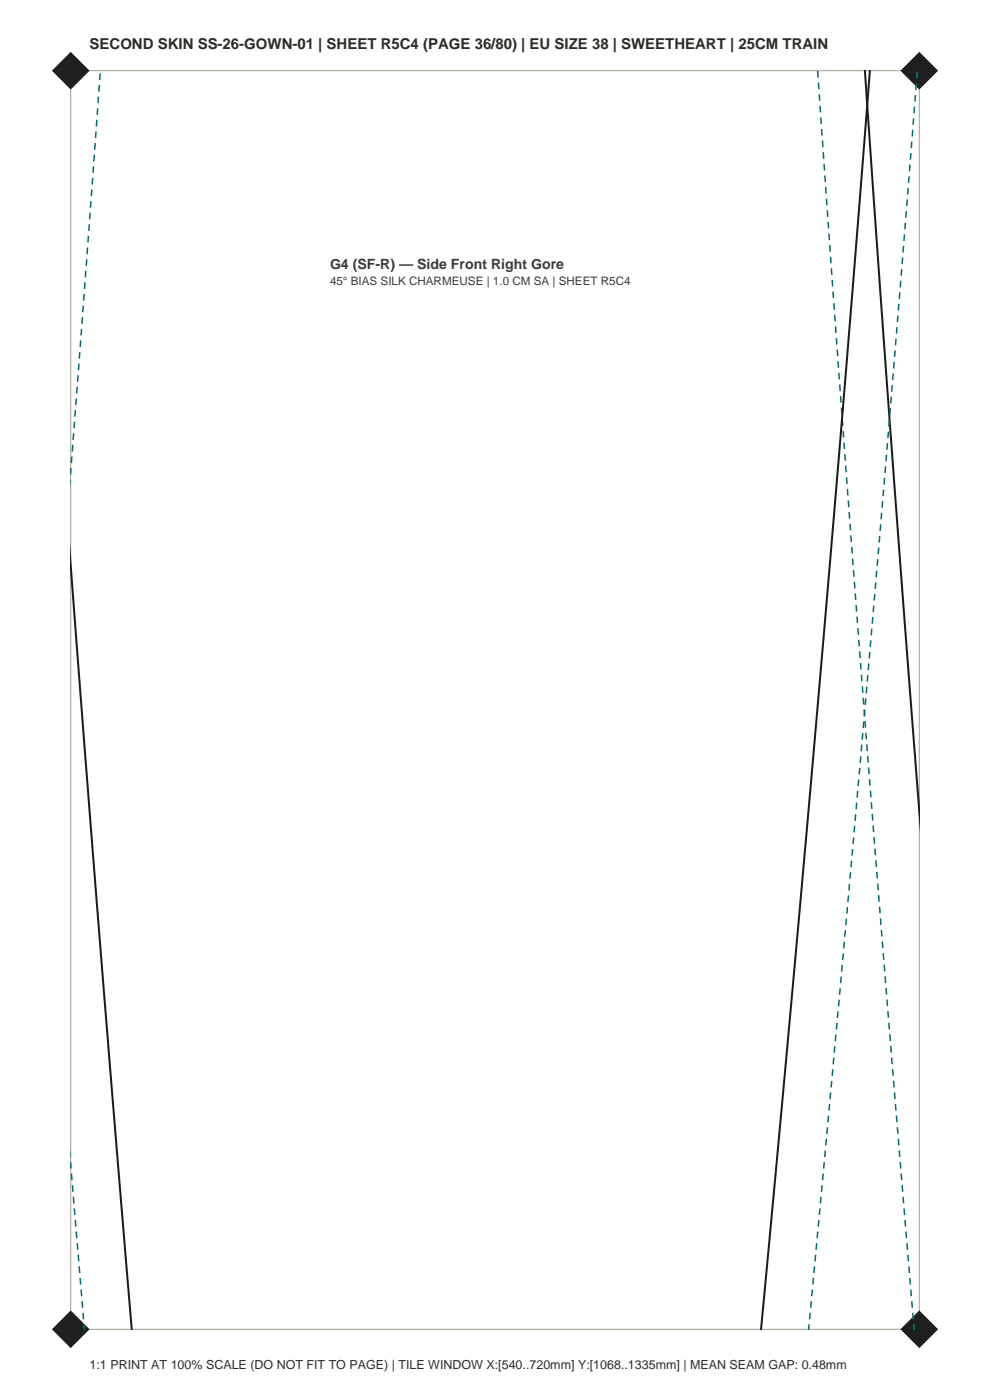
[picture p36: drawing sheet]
<svg xmlns="http://www.w3.org/2000/svg" width="210mm" height="297mm" viewBox="0 0 210 297" stroke-linecap="round" stroke-linejoin="round" font-family="sans-serif">
<defs><g id="words">
<text font-size="3.2" fill="#2e2b26" x="19" y="10.5">SECOND SKIN SS-26-GOWN-01 | SHEET R5C4 (PAGE 36/80) | EU SIZE 38 | SWEETHEART | 25CM TRAIN</text>
<text font-size="3" fill="#403b33" x="70" y="57">G4 (SF-R) — Side Front Right Gore</text>
<text font-size="2.6" fill="#2e2b26" x="19" y="290.5">1:1 PRINT AT 100% SCALE (DO NOT FIT TO PAGE) | TILE WINDOW X:[540..720mm] Y:[1068..1335mm] | MEAN SEAM GAP: 0.48mm</text>
<text font-size="2.5" fill="#403b33" x="70" y="60.5">45° BIAS SILK CHARMEUSE | 1.0 CM SA | SHEET R5C4</text>
</g></defs>
<path d="M15 15h180v267h-180z" fill="none" stroke="#a69e8f" stroke-width=".21"/>
<g fill="#1f1f1f">
<path d="M11 282l4-4 4 4-4 4z" fill-rule="evenodd"/>
<path d="M191 282l4-4 4 4-4 4z" fill-rule="evenodd"/>
<path d="M11 15l4-4 4 4-4 4z" fill-rule="evenodd"/>
<path d="M191 15l4-4 4 4-4 4z" fill-rule="evenodd"/>
</g>
<path d="M183.5 14.9l5.9 84.1 5.7 73.7M184.5 14.9l-5.2 65.6-4.8 57.2-6.8 76.2-6.3 68.2M15 119.4l5.8 74.9 7.1 87.8" fill="none" stroke="#1a1a1a" stroke-width=".42"/>
<path d="M173.4 14.9l4.7 65.7 4.2 57.3 6 76.3 5.6 67.9M15 100.7l6.3-85.8M15 246.5l2.9 35.6M171.5 282.1l6.2-66.8 6.8-76.3 4.8-57.2 5.3-66.9" fill="none" stroke="#036970" stroke-width=".32" stroke-dasharray="1.4 1.1" stroke-linecap="butt"/>
<use href="#words"/>
</svg>
